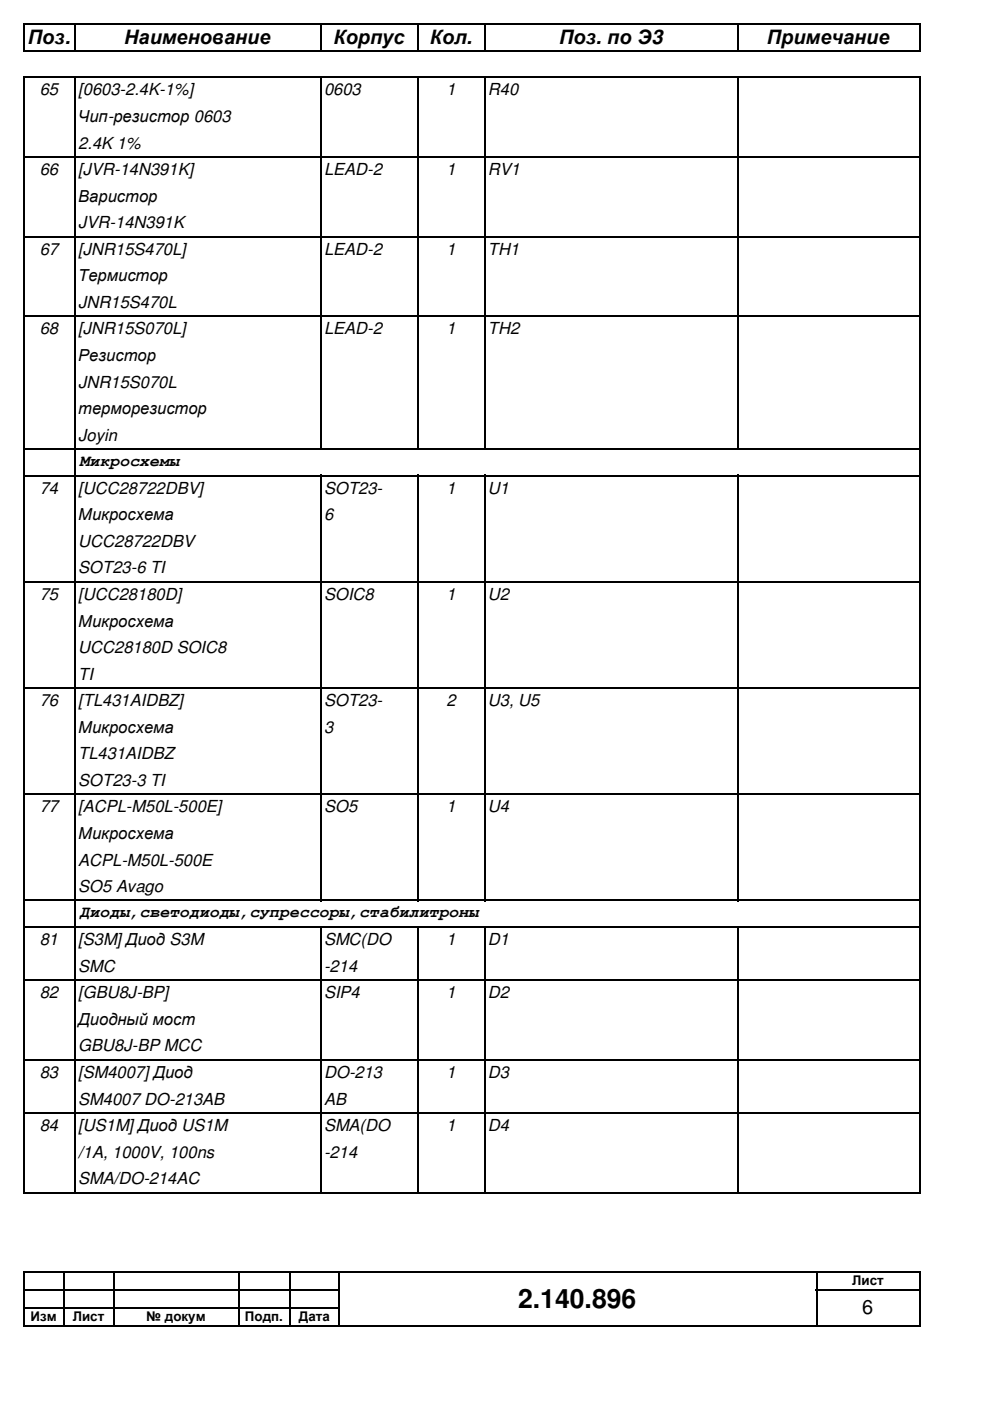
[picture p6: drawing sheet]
<svg xmlns="http://www.w3.org/2000/svg" width="210mm" height="297mm" viewBox="0 0 210 297" stroke-linecap="round" stroke-linejoin="round" font-family="sans-serif">
<defs><g id="words">
<text font-size="5.6" x="109.9" y="277.3">2.140.896</text>
<g font-size="4.2">
<text x="5.9" y="9.3">Поз.</text>
<text x="26.3" y="9.3">Наименование</text>
<text x="70.7" y="9.3">Корпус</text>
<text x="91.1" y="9.3">Кол.</text>
<text x="118.6" y="9.3">Поз. по Э3</text>
<text x="162.6" y="9.3">Примечание</text>
<text x="182.8" y="278.6">6</text>
</g>
<g font-size="3.5">
<text x="8.4" y="20.2">65</text>
<text x="16.6" y="20.2">[0603-2.4K-1%]</text>
<text x="68.7" y="20.2">0603</text>
<text x="94.7" y="20.2">1</text>
<text x="103.5" y="20.2">R40</text>
<text x="16.6" y="25.9">Чип-резистор 0603</text>
<text x="16.6" y="31.5">2.4K 1%</text>
<text x="8.4" y="37.1">66</text>
<text x="16.6" y="37.1">[JVR-14N391K]</text>
<text x="68.7" y="37.1">LEAD-2</text>
<text x="94.7" y="37.1">1</text>
<text x="103.5" y="37.1">RV1</text>
<text x="16.6" y="42.8">Варистор</text>
<text x="16.6" y="48.4">JVR-14N391K</text>
<text x="8.4" y="54">67</text>
<text x="16.6" y="54">[JNR15S470L]</text>
<text x="16.6" y="59.6">Термистор</text>
<text x="68.7" y="54">LEAD-2</text>
<text x="94.7" y="54">1</text>
<text x="103.5" y="54">TH1</text>
<text x="16.6" y="65.3">JNR15S470L</text>
<text x="8.4" y="70.9">68</text>
<text x="16.6" y="70.9">[JNR15S070L]</text>
<text x="68.7" y="70.9">LEAD-2</text>
<text x="94.7" y="70.9">1</text>
<text x="103.5" y="70.9">TH2</text>
<text x="16.6" y="76.5">Резистор</text>
<text x="16.6" y="82.2">JNR15S070L</text>
<text x="16.6" y="87.8">терморезистор</text>
<text x="16.6" y="93.4">Joyin</text>
<text x="16.9" y="98.8">Микросхемы</text>
<text x="8.4" y="104.7">74</text>
<text x="16.6" y="104.7">[UCC28722DBV]</text>
<text x="68.7" y="104.7">SOT23-</text>
<text x="94.7" y="104.7">1</text>
<text x="103.5" y="104.7">U1</text>
<text x="16.6" y="110.3">Микросхема</text>
<text x="68.7" y="110.3">6</text>
<text x="16.6" y="116">UCC28722DBV</text>
<text x="16.6" y="121.6">SOT23-6 TI</text>
<text x="8.4" y="127.2">75</text>
<text x="16.6" y="127.2">[UCC28180D]</text>
<text x="68.7" y="127.2">SOIC8</text>
<text x="94.7" y="127.2">1</text>
<text x="103.5" y="127.2">U2</text>
<text x="16.6" y="132.8">Микросхема</text>
<text x="16.6" y="138.5">UCC28180D SOIC8</text>
<text x="8.4" y="149.7">76</text>
<text x="16.6" y="149.7">[TL431AIDBZ]</text>
<text x="16.6" y="144.1">TI</text>
<text x="68.7" y="149.7">SOT23-</text>
<text x="94.7" y="149.7">2</text>
<text x="103.5" y="149.7">U3, U5</text>
<text x="16.6" y="155.4">Микросхема</text>
<text x="68.7" y="155.4">3</text>
<text x="16.6" y="161">TL431AIDBZ</text>
<text x="16.6" y="166.6">SOT23-3 TI</text>
<text x="8.4" y="172.3">77</text>
<text x="16.6" y="172.3">[ACPL-M50L-500E]</text>
<text x="68.7" y="172.3">SO5</text>
<text x="94.7" y="172.3">1</text>
<text x="103.5" y="172.3">U4</text>
<text x="16.6" y="177.9">Микросхема</text>
<text x="16.6" y="183.5">ACPL-M50L-500E</text>
<text x="16.6" y="189.1">SO5 Avago</text>
<text x="16.9" y="194.5">Диоды,светодиоды,супрессоры,стабилитроны</text>
<text x="8.4" y="200.4">81</text>
<text x="16.6" y="200.4">[S3M]Диод S3M</text>
<text x="68.7" y="200.4">SMC(DO</text>
<text x="94.7" y="200.4">1</text>
<text x="103.5" y="200.4">D1</text>
<text x="16.6" y="206">SMC</text>
<text x="68.7" y="206">-214</text>
<text x="8.4" y="211.7">82</text>
<text x="16.6" y="211.7">[GBU8J-BP]</text>
<text x="68.7" y="211.7">SIP4</text>
<text x="94.7" y="211.7">1</text>
<text x="103.5" y="211.7">D2</text>
<text x="16.6" y="217.3">Диодный мост</text>
<text x="16.6" y="222.9">GBU8J-BP MCC</text>
<text x="8.4" y="228.6">83</text>
<text x="16.6" y="228.6">[SM4007]Диод</text>
<text x="68.7" y="228.6">DO-213</text>
<text x="94.7" y="228.6">1</text>
<text x="103.5" y="228.6">D3</text>
<text x="8.4" y="239.8">84</text>
<text x="16.6" y="239.8">[US1M]Диод US1M</text>
<text x="16.6" y="234.2">SM4007 DO-213AB</text>
<text x="68.7" y="234.2">AB</text>
<text x="68.7" y="239.8">SMA(DO</text>
<text x="94.7" y="239.8">1</text>
<text x="103.5" y="239.8">D4</text>
<text x="16.6" y="245.4">/1A, 1000V, 100ns</text>
<text x="68.7" y="245.4">-214</text>
<text x="16.6" y="251.1">SMA/DO-214AC</text>
</g>
<g font-size="2.8">
<text x="180.7" y="272.5">Лист</text>
<text x="6.5" y="280.1">Изм</text>
<text x="15.4" y="280.1">Лист</text>
<text x="31" y="280.1">№ докум</text>
<text x="51.9" y="280.1">Подп.</text>
<text x="63.4" y="280.1">Дата</text>
</g>
</g></defs>
<path d="M5 5.1h190.2M5.1 5v5.9M5.1 16.2v236.8M5.1 269.6v11.7" fill="none" stroke="#000" stroke-width=".3"/>
<g fill="none" stroke="#000" stroke-width=".34">
<path d="M5 10.8h190.2M5 16.4h190.2M16 5v5.9M16 16.2v236.8M68.1 5v5.9M68.1 16.2v79.2M88.7 5v5.9M88.7 16.2v79.2M102.8 5v5.9M102.8 16.2v79.2M156.5 5v5.9M156.5 16.2v79.2"/>
<path d="M195 5v5.9M195 16.2v236.8M5 33.3h190.2M5 50.2h190.2M5 67.1h190.2M5 95.2h190.2M5 100.8h190.2M68.1 100.7v90.4M88.7 100.7v90.4M102.8 100.7v90.4M156.5 100.7v90.4M5 123.4h190.2"/>
<path d="M5 145.9h190.2M5 168.4h190.2M5 190.9h190.2M5 196.6h190.2M68.1 196.4v56.6M88.7 196.4v56.6M102.8 196.4v56.6M156.5 196.4v56.6M5 207.8h190.2M5 224.7h190.2M5 236h190.2M5 252.9h190.2"/>
<path d="M5 269.7h190.3M5 273.6h67.1M5 277.4h67.1M13.7 269.6v11.7M24.1 269.6v11.7M50.7 269.6v11.7M61.6 269.6v11.7M72 269.6v11.7M173 273.6h22.3M173.1 269.6v11.7M195.1 269.6v11.7M5 281.2h190.3"/>
</g>
<use href="#words"/>
</svg>
